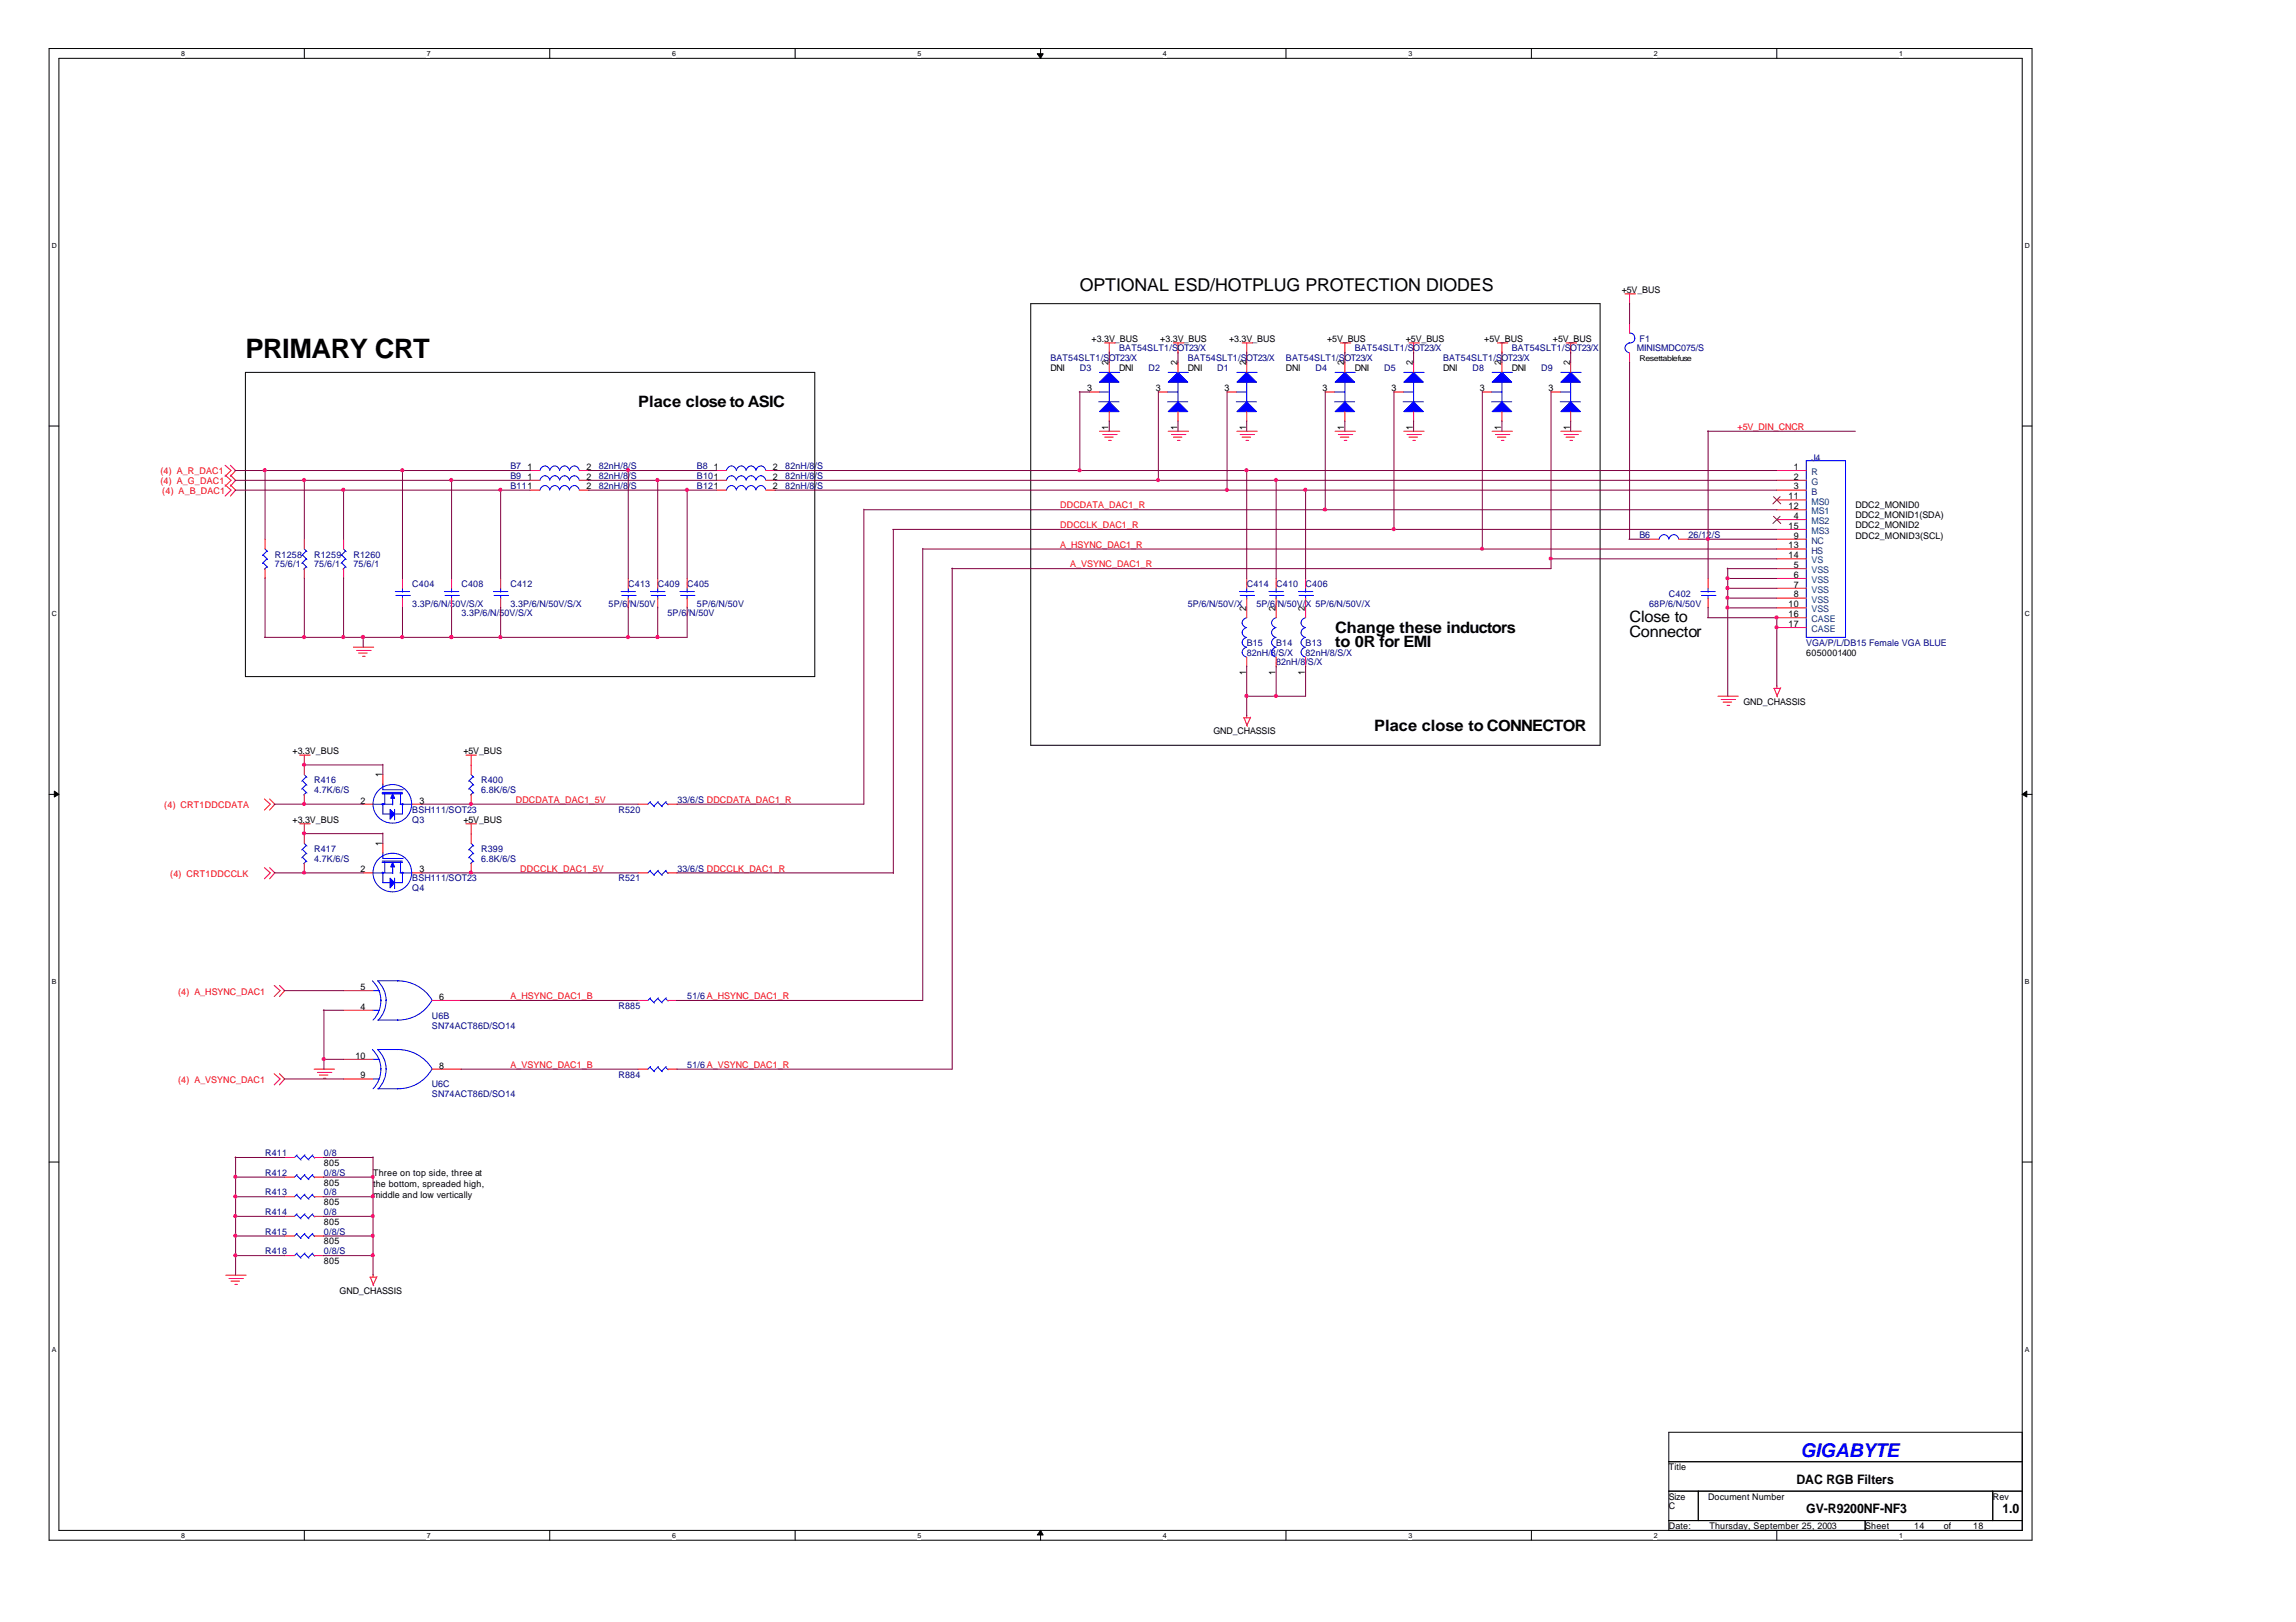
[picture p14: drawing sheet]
<svg xmlns="http://www.w3.org/2000/svg" width="297mm" height="210mm" viewBox="0 0 297 210" stroke-linecap="round" stroke-linejoin="round" font-family="sans-serif">
<defs><g id="words">
<text font-size="3.5" x="31.7" y="46.3">PRIMARY CRT</text>
<text font-size="2.5" fill="#00f" x="232.9" y="188.6">GIGABYTE</text>
<text font-size="2.3" x="139.7" y="37.7">OPTIONAL ESD/HOTPLUG PROTECTION DIODES</text>
<g font-size="2">
<text x="82.5" y="52.7">Place close to ASIC</text>
<text x="172.7" y="81.9">Change these inductors</text>
<text x="172.7" y="83.7">to 0R for EMI</text>
<text x="210.8" y="80.4">Close to</text>
<text x="210.8" y="82.5">Connector</text>
<text x="177.8" y="94.6">Place close to CONNECTOR</text>
</g>
<g font-size="1.7">
<text x="232.4" y="192">DAC RGB Filters</text>
<text x="233.7" y="195.8">GV-R9200NF-NF3</text>
<text x="259.1" y="195.8">1.0</text>
</g>
<g font-size="1.2">
<text x="209.8" y="37.9">+5V_BUS</text>
<text x="141.2" y="44.2">+3.3V_BUS</text>
<text x="143.4" y="47.3" transform="rotate(-90 143.4 47.3)">2</text>
<text x="150.1" y="44.2">+3.3V_BUS</text>
<text x="152.3" y="47.3" transform="rotate(-90 152.3 47.3)">2</text>
<text x="159" y="44.2">+3.3V_BUS</text>
<text x="161.2" y="47.3" transform="rotate(-90 161.2 47.3)">2</text>
<text x="171.7" y="44.2">+5V_BUS</text>
<text x="173.9" y="47.3" transform="rotate(-90 173.9 47.3)">2</text>
<text x="181.9" y="44.2">+5V_BUS</text>
<text x="182.8" y="47.3" transform="rotate(-90 182.8 47.3)">2</text>
<text x="192" y="44.2">+5V_BUS</text>
<text x="194.2" y="47.3" transform="rotate(-90 194.2 47.3)">2</text>
<text x="200.9" y="44.2">+5V_BUS</text>
<text x="203.1" y="47.3" transform="rotate(-90 203.1 47.3)">2</text>
<text x="135.9" y="48">DNI</text>
<text x="140.6" y="50.6">3</text>
<text x="144.8" y="48">DNI</text>
<text x="149.5" y="50.6">3</text>
<text x="153.7" y="48">DNI</text>
<text x="158.4" y="50.6">3</text>
<text x="166.4" y="48">DNI</text>
<text x="171.1" y="50.6">3</text>
<text x="175.3" y="48">DNI</text>
<text x="180" y="50.6">3</text>
<text x="186.7" y="48">DNI</text>
<text x="191.4" y="50.6">3</text>
<text x="195.6" y="48">DNI</text>
<text x="200.3" y="50.6">3</text>
<text x="143.4" y="55.6" transform="rotate(-90 143.4 55.6)">1</text>
<text x="152.3" y="55.6" transform="rotate(-90 152.3 55.6)">1</text>
<text x="161.2" y="55.6" transform="rotate(-90 161.2 55.6)">1</text>
<text x="173.9" y="55.6" transform="rotate(-90 173.9 55.6)">1</text>
<text x="182.8" y="55.6" transform="rotate(-90 182.8 55.6)">1</text>
<text x="194.2" y="55.6" transform="rotate(-90 194.2 55.6)">1</text>
<text x="203.1" y="55.6" transform="rotate(-90 203.1 55.6)">1</text>
<text x="68.2" y="62.1">1</text>
<text x="68.2" y="60.8">1</text>
<text x="75.9" y="62.1">2</text>
<text x="75.9" y="63.3">2</text>
<text x="75.9" y="60.8">2</text>
<text x="92.4" y="60.8">1</text>
<text x="100" y="63.3">2</text>
<text x="100" y="62.1">2</text>
<text x="100" y="60.8">2</text>
<text x="231.4" y="64.6">11</text>
<text x="231.4" y="65.9">12</text>
<text x="232.1" y="60.8">1</text>
<text x="232.1" y="62.1">2</text>
<text x="232.1" y="63.3">3</text>
<text x="240" y="65.7">DDC2_MONID0</text>
<text x="231.4" y="68.4">15</text>
<text x="231.4" y="71">13</text>
<text x="232.1" y="67.2">4</text>
<text x="232.1" y="69.7">9</text>
<text x="240" y="69.8">DDC2_MONID3(SCL)</text>
<text x="240" y="68.3">DDC2_MONID2</text>
<text x="240" y="67">DDC2_MONID1(SDA)</text>
<text x="231.4" y="72.2">14</text>
<text x="232.1" y="73.5">5</text>
<text x="232.1" y="74.8">6</text>
<text x="232.1" y="76">7</text>
<text x="232.1" y="77.3">8</text>
<text x="161.2" y="79" transform="rotate(-90 161.2 79)">2</text>
<text x="165" y="79" transform="rotate(-90 165 79)">2</text>
<text x="168.8" y="79" transform="rotate(-90 168.8 79)">2</text>
<text x="231.4" y="78.6">10</text>
<text x="231.4" y="79.9">16</text>
<text x="231.4" y="81.1">17</text>
<text x="161.2" y="87.4" transform="rotate(-90 161.2 87.4)">1</text>
<text x="165" y="87.4" transform="rotate(-90 165 87.4)">1</text>
<text x="168.8" y="87.4" transform="rotate(-90 168.8 87.4)">1</text>
<text x="233.7" y="84.9">6050001400</text>
<text x="157" y="95">GND_CHASSIS</text>
<text x="225.6" y="91.2">GND_CHASSIS</text>
<text x="37.8" y="97.6">+3.3V_BUS</text>
<text x="49.4" y="100.6" transform="rotate(-90 49.4 100.6)">1</text>
<text x="59.9" y="97.6">+5V_BUS</text>
<text x="37.8" y="106.4">+3.3V_BUS</text>
<text x="46.7" y="104">2</text>
<text x="54.3" y="104">3</text>
<text x="59.9" y="106.4">+5V_BUS</text>
<text x="46.7" y="112.9">2</text>
<text x="49.4" y="109.5" transform="rotate(-90 49.4 109.5)">1</text>
<text x="54.3" y="112.9">3</text>
<text x="46.7" y="130.7">4</text>
<text x="46.7" y="128.1">5</text>
<text x="56.8" y="129.4">6</text>
<text x="46" y="137">10</text>
<text x="46.7" y="139.5">9</text>
<text x="56.8" y="138.3">8</text>
<text x="41.9" y="150.9">805</text>
<text x="41.9" y="153.4">805</text>
<text x="41.9" y="156">805</text>
<text x="48.3" y="152.2">Three on top side, three at</text>
<text x="48.3" y="153.6">the bottom, spreaded high,</text>
<text x="48.3" y="155">middle and low vertically</text>
<text x="41.9" y="158.5">805</text>
<text x="41.9" y="161.1">805</text>
<text x="41.9" y="163.6">805</text>
<text x="43.9" y="167.4">GND_CHASSIS</text>
<text x="215.9" y="190.3">Title</text>
<text x="215.9" y="195.3">C</text>
<text x="215.9" y="194.1">Size</text>
<text x="215.9" y="197.9">Date:</text>
<text x="221" y="194.1">Document Number</text>
<text x="221.1" y="197.9">Thursday, September 25, 2003</text>
<text x="241.3" y="197.9">Sheet</text>
<text x="247.6" y="197.9">14</text>
<text x="251.5" y="197.9">of</text>
<text x="255.3" y="197.9">18</text>
<text x="257.8" y="194.1">Rev</text>
</g>
<g font-size="1.2" fill="#000080">
<text x="135.9" y="46.8">BAT54SLT1/SOT23/X</text>
<text x="144.8" y="45.5">BAT54SLT1/SOT23/X</text>
<text x="153.7" y="46.8">BAT54SLT1/SOT23/X</text>
<text x="166.4" y="46.8">BAT54SLT1/SOT23/X</text>
<text x="175.3" y="45.5">BAT54SLT1/SOT23/X</text>
<text x="186.7" y="46.8">BAT54SLT1/SOT23/X</text>
<text x="195.6" y="45.5">BAT54SLT1/SOT23/X</text>
<text x="211.8" y="45.5">MINISMDC075/S</text>
<text x="212.1" y="44.2">F1</text>
<text x="139.7" y="48">D3</text>
<text x="148.6" y="48">D2</text>
<text x="157.5" y="48">D1</text>
<text x="170.2" y="48">D4</text>
<text x="179.1" y="48">D5</text>
<text x="190.5" y="48">D8</text>
<text x="199.4" y="48">D9</text>
<text x="234.4" y="59.6">J4</text>
<text x="66" y="62">B9</text>
<text x="66" y="63.3">B111</text>
<text x="66" y="60.7">B7</text>
<text x="77.5" y="62">82nH/8/S</text>
<text x="77.5" y="63.3">82nH/8/S</text>
<text x="77.5" y="60.7">82nH/8/S</text>
<text x="90.2" y="63.3">B121</text>
<text x="90.2" y="62">B101</text>
<text x="90.2" y="60.7">B8</text>
<text x="101.6" y="63.3">82nH/8/S</text>
<text x="101.6" y="62">82nH/8/S</text>
<text x="101.6" y="60.7">82nH/8/S</text>
<text x="212.1" y="69.6">B6</text>
<text x="218.4" y="69.6">26/12/S</text>
<text x="35.6" y="72.2">R1258</text>
<text x="35.6" y="73.4">75/6/1</text>
<text x="40.6" y="72.2">R1259</text>
<text x="40.6" y="73.4">75/6/1</text>
<text x="45.7" y="72.2">R1260</text>
<text x="45.7" y="73.4">75/6/1</text>
<text x="53.3" y="76">C404</text>
<text x="59.7" y="76">C408</text>
<text x="66" y="76">C412</text>
<text x="81.3" y="76">C413</text>
<text x="85.1" y="76">C409</text>
<text x="88.9" y="76">C405</text>
<text x="161.3" y="76">C414</text>
<text x="165.1" y="76">C410</text>
<text x="168.9" y="76">C406</text>
<text x="215.9" y="77.2">C402</text>
<text x="53.3" y="78.5">3.3P/6/N/50V/S/X</text>
<text x="59.7" y="79.8">3.3P/6/N/50V/S/X</text>
<text x="66" y="78.5">3.3P/6/N/50V/S/X</text>
<text x="78.7" y="78.5">5P/6/N/50V</text>
<text x="86.4" y="79.8">5P/6/N/50V</text>
<text x="90.2" y="78.5">5P/6/N/50V</text>
<text x="153.7" y="78.5">5P/6/N/50V/X</text>
<text x="161.3" y="83.6">B15</text>
<text x="162.6" y="78.5">5P/6/N/50V/X 5P/6/N/50V/X</text>
<text x="165.1" y="83.6">B14</text>
<text x="168.9" y="83.6">B13</text>
<text x="213.4" y="78.5">68P/6/N/50V</text>
<text x="233.7" y="83.6">VGA/P/L/DB15 Female VGA BLUE</text>
<text x="161.3" y="84.9">82nH/8/S/X</text>
<text x="165.1" y="86.1">82nH/8/S/X</text>
<text x="168.9" y="84.9">82nH/8/S/X</text>
<text x="40.6" y="101.4">R416</text>
<text x="62.2" y="101.4">R400</text>
<text x="40.6" y="102.6">4.7K/6/S</text>
<text x="53.3" y="106.4">Q3</text>
<text x="53.3" y="105.2">BSH111/SOT23</text>
<text x="62.2" y="102.6">6.8K/6/S</text>
<text x="80" y="105.2">R520</text>
<text x="87.6" y="103.9">33/6/S DDCDATA_DAC1_R</text>
<text x="40.6" y="110.3">R417</text>
<text x="40.6" y="111.5">4.7K/6/S</text>
<text x="62.2" y="110.3">R399</text>
<text x="62.2" y="111.5">6.8K/6/S</text>
<text x="87.6" y="112.8">33/6/S DDCCLK_DAC1_R</text>
<text x="53.3" y="115.3">Q4</text>
<text x="53.3" y="114.1">BSH111/SOT23</text>
<text x="80" y="114.1">R521</text>
<text x="55.9" y="131.8">U6B</text>
<text x="80" y="130.6">R885</text>
<text x="88.9" y="129.3">51/6 A_HSYNC_DAC1_R</text>
<text x="55.9" y="133.1">SN74ACT86D/SO14</text>
<text x="55.9" y="140.7">U6C</text>
<text x="55.9" y="142">SN74ACT86D/SO14</text>
<text x="80" y="139.5">R884</text>
<text x="88.9" y="138.2">51/6 A_VSYNC_DAC1_R</text>
<text x="34.3" y="149.6">R411</text>
<text x="41.9" y="149.6">0/8</text>
<text x="34.3" y="152.2">R412</text>
<text x="34.3" y="154.7">R413</text>
<text x="41.9" y="152.2">0/8/S</text>
<text x="41.9" y="154.7">0/8</text>
<text x="34.3" y="157.2">R414</text>
<text x="34.3" y="159.8">R415</text>
<text x="41.9" y="157.2">0/8</text>
<text x="41.9" y="159.8">0/8/S</text>
<text x="34.3" y="162.3">R418</text>
<text x="41.9" y="162.3">0/8/S</text>
</g>
<g font-size="1.2" fill="#f00">
<text x="224.8" y="55.6">+5V_DIN_CNCR</text>
<text x="20.7" y="62.7">(4) A_G_DAC1</text>
<text x="20.7" y="61.4">(4) A_R_DAC1</text>
<text x="21" y="63.9">(4) A_B_DAC1</text>
<text x="137.2" y="65.8">DDCDATA_DAC1_R</text>
<text x="137.2" y="68.3">DDCCLK_DAC1_R</text>
<text x="137.2" y="70.9">A_HSYNC_DAC1_R</text>
<text x="138.4" y="73.4">A_VSYNC_DAC1_R</text>
<text x="21.3" y="104.6">(4) CRT1DDCDATA</text>
<text x="66.7" y="103.9">DDCDATA_DAC1_5V</text>
<text x="22" y="113.5">(4) CRT1DDCCLK</text>
<text x="67.3" y="112.8">DDCCLK_DAC1_5V</text>
<text x="23" y="128.7">(4) A_HSYNC_DAC1</text>
<text x="66" y="129.3">A_HSYNC_DAC1_B</text>
<text x="23" y="140.1">(4) A_VSYNC_DAC1</text>
<text x="66" y="138.2">A_VSYNC_DAC1_B</text>
</g>
<g font-size="1.2" fill="#004080">
<text x="234.4" y="61.5">R</text>
<text x="234.4" y="62.8">G</text>
<text x="234.4" y="64">B</text>
<text x="234.4" y="65.3">MS0</text>
<text x="234.4" y="66.6">MS1</text>
<text x="234.4" y="67.8">MS2</text>
<text x="234.4" y="69.1">MS3</text>
<text x="234.4" y="70.4">NC</text>
<text x="234.4" y="71.6">HS</text>
<text x="234.4" y="72.9">VS</text>
<text x="234.4" y="74.2">VSS</text>
<text x="234.4" y="75.5">VSS</text>
<text x="234.4" y="76.7">VSS</text>
<text x="234.4" y="78">VSS</text>
<text x="234.4" y="79.3">VSS</text>
<text x="234.4" y="80.5">CASE</text>
<text x="234.4" y="81.8">CASE</text>
</g>
<text font-size="1" x="212.1" y="46.7">Resettable fuse</text>
<g font-size=".9">
<text x="23.5" y="7.2">8</text>
<text x="55.2" y="7.2">7</text>
<text x="87" y="7.2">6</text>
<text x="118.7" y="7.2">5</text>
<text x="150.5" y="7.2">4</text>
<text x="182.2" y="7.2">3</text>
<text x="214" y="7.2">2</text>
<text x="245.7" y="7.2">1</text>
<text x="6.7" y="32.1">D</text>
<text x="262" y="32.1">D</text>
<text x="6.7" y="79.7">C</text>
<text x="262" y="79.7">C</text>
<text x="6.7" y="127.4">B</text>
<text x="262" y="127.4">B</text>
<text x="6.7" y="174.9">A</text>
<text x="262" y="174.9">A</text>
<text x="23.5" y="199">8</text>
<text x="55.2" y="199">7</text>
<text x="87" y="199">6</text>
<text x="118.7" y="199">5</text>
<text x="150.5" y="199">4</text>
<text x="182.2" y="199">3</text>
<text x="214" y="199">2</text>
<text x="245.7" y="199">1</text>
</g>
</g></defs>
<path d="M6.3 6.3h256.6v193h-256.6zM7.6 7.5h254v190.5h-254z" fill="none" stroke="#000" stroke-width=".13"/>
<g fill="#fff">
<path d="M23.5 6.4h.4v1.1h-.4z"/>
<path d="M23.5 198.2h.4v1h-.4z"/>
</g>
<path d="M39.4 6.3v1.2M39.4 198v1.3" fill="none" stroke="#000" stroke-width=".13"/>
<g fill="#fff">
<path d="M55.2 6.4h.4v1.1h-.4z"/>
<path d="M55.2 198.2h.4v1h-.4z"/>
</g>
<path d="M71.1 6.3v1.2M71.1 198v1.3" fill="none" stroke="#000" stroke-width=".13"/>
<g fill="#fff">
<path d="M87 6.4h.4v1.1h-.4z"/>
<path d="M87 198.2h.4v1h-.4z"/>
</g>
<path d="M102.9 6.3v1.2M102.9 198v1.3" fill="none" stroke="#000" stroke-width=".13"/>
<g fill="#fff">
<path d="M118.7 6.4h.4v1.1h-.4z"/>
<path d="M118.7 198.2h.4v1h-.4z"/>
</g>
<path d="M134.6 6.3v1.2M134.6 198v1.3" fill="none" stroke="#000" stroke-width=".13"/>
<g fill="#000" stroke="#000" stroke-width=".13">
<path d="M134.2 7h.8l-.4 .5z" fill-rule="evenodd"/>
<path d="M134.6 198l.4 .6h-.8z" fill-rule="evenodd"/>
</g>
<g fill="#fff">
<path d="M150.5 6.4h.4v1.1h-.4z"/>
<path d="M150.5 198.2h.4v1h-.4z"/>
</g>
<path d="M166.4 6.3v1.2M166.4 198v1.3" fill="none" stroke="#000" stroke-width=".13"/>
<g fill="#fff">
<path d="M182.2 6.4h.4v1.1h-.4z"/>
<path d="M182.2 198.2h.4v1h-.4z"/>
</g>
<path d="M198.1 6.3v1.2M198.1 198v1.3" fill="none" stroke="#000" stroke-width=".13"/>
<g fill="#fff">
<path d="M214 6.4h.4v1.1h-.4z"/>
<path d="M214 198.2h.4v1h-.4z"/>
</g>
<path d="M229.9 6.3v1.2M229.9 198v1.3" fill="none" stroke="#000" stroke-width=".13"/>
<g fill="#fff">
<path d="M245.7 6.4h.4v1.1h-.4z"/>
<path d="M245.7 198.2h.4v1h-.4z"/>
<path d="M6.7 31.3h.6v1.1h-.6z"/>
<path d="M262 31.3h.6v1.1h-.6z"/>
<path d="M6.7 78.9h.6v1h-.6z"/>
<path d="M262 78.9h.6v1h-.6z"/>
</g>
<path d="M6.3 55.1h1.3M261.6 55.1h1.3" fill="none" stroke="#000" stroke-width=".13"/>
<g fill="#fff">
<path d="M6.7 126.6h.5v1h-.5z"/>
<path d="M262 126.6h.5v1h-.5z"/>
</g>
<path d="M6.3 102.8h1.3M261.6 102.8h1.3" fill="none" stroke="#000" stroke-width=".13"/>
<g fill="#000" stroke="#000" stroke-width=".13">
<path d="M7 102.4l.6 .4-.6 .3z" fill-rule="evenodd"/>
<path d="M261.6 102.8l.6-.4v.7z" fill-rule="evenodd"/>
</g>
<g fill="#fff">
<path d="M6.7 174.2h.6v1h-.6z"/>
<path d="M262 174.2h.6v1h-.6z"/>
</g>
<path d="M133.3 39.3h73.7v57.1h-73.7zM31.7 48.2h73.7v39.4h-73.7zM6.3 150.4h1.3M261.6 150.4h1.3M215.9 185.3h45.7v12.7h-45.7zM215.9 189.2h45.7M215.9 193h45.7M215.9 196.8h45.7M219.7 193v3.8M241.3 196.8v1.2M257.8 193v3.8" fill="none" stroke="#000" stroke-width=".13"/>
<g fill="none" stroke="#f00" stroke-width=".13">
<path d="M210.2 38h1.4M210.8 38v1.4M141 50.7h1.2M142.2 55.8h2.7M142.7 56.2h1.8M142.9 56.6h1.1M142.9 44.4h1.4M143.4 57h.4M143.5 44.4v1.3M143.5 46.9v1.3M143.5 53.3v1.2M149.9 50.7h1.2"/>
<path d="M151.1 55.8h2.7M151.6 56.2h1.8M151.8 56.6h1.1M151.8 44.4h1.4M152.3 57h.4M152.4 44.4v1.3M152.4 46.9v1.3M152.4 53.3v1.2M158.7 50.7h1.3M160 55.8h2.6M160.4 56.2h1.9M160.7 56.6h1.1"/>
<path d="M160.7 44.4h1.4M161.2 57h.3M161.3 44.4v1.3M161.3 46.9v1.3M161.3 53.3v1.2M171.4 50.7h1.3M172.7 55.8h2.6M173.1 56.2h1.9M173.4 56.6h1.1M173.4 44.4h1.4M173.9 57h.3M174 44.4v1.3"/>
<path d="M174 46.9v1.3M174 53.3v1.2M180.3 50.7h1.3M181.6 55.8h2.6M182 56.2h1.9M182.3 56.6h1.1M182.3 44.4h1.3M182.8 57h.3M182.9 44.4v1.3M182.9 46.9v1.3M182.9 53.3v1.2M191.8 50.7h1.2"/>
<path d="M193 55.8h2.7M193.5 56.2h1.8M193.7 56.6h1.1M193.7 44.4h1.4M194.2 57h.4M194.3 44.4v1.3M194.3 46.9v1.3M194.3 53.3v1.2M200.7 50.7h1.2M201.9 55.8h2.7M202.4 56.2h1.8M202.6 56.6h1.1"/>
<path d="M202.6 44.4h1.4M203.1 57h.4M203.2 44.4v1.3M203.2 46.9v1.3M203.2 53.3v1.2M210.8 41.8v1.3M210.8 45.6v1.3M29.1 62.8l.8 .6-.8 .8M29.1 61.5l.8 .7-.8 .7M29.1 60.2l.8 .7-.8 .8M29.8 62.8l.7 .6-.7 .8M29.8 61.5l.7 .7-.7 .7"/>
<path d="M29.8 60.2l.7 .7-.7 .8M34.3 69.8v1.2M34.3 73.6v1.3M39.4 69.8v1.2M39.4 73.6v1.3M44.4 69.8v1.2M44.4 73.6v1.3M52.1 74.9v1.2M52.1 77.4v1.3M58.4 74.9v1.2M58.4 77.4v1.3M64.8 74.9v1.2"/>
<path d="M64.8 77.4v1.3M68.6 62.2h1.2M68.6 60.9h1.2M68.6 63.4h1.2M74.9 62.2h1.3M74.9 60.9h1.3M74.9 63.4h1.3M81.3 74.9v1.2M81.3 77.4v1.3M85.1 74.9v1.2M85.1 77.4v1.3M88.9 74.9v1.2"/>
<path d="M88.9 77.4v1.3M92.7 62.2h1.3M92.7 60.9h1.3M92.7 63.4h1.3M99.1 62.2h1.2M99.1 60.9h1.2M99.1 63.4h1.2M161.3 74.9v1.2M161.3 77.4v2.5M165.1 74.9v1.2M165.1 77.4v2.5M168.9 74.9v1.2"/>
<path d="M168.9 77.4v2.5M213.4 69.8h1.2M217.2 69.8h1.2M221 74.9v1.2M221 77.4v1.3M229.9 69.8h3.8M229.9 62.2h3.8M229.9 60.9h3.8M229.9 63.4h3.8M229.9 64.7h3.8M229.9 66h3.8M229.9 67.2h3.8"/>
<path d="M229.9 68.5h3.8M229.9 71h3.8M229.9 72.3h3.8M229.9 73.6h3.8M229.9 74.9h3.8M229.9 76.1h3.8M229.9 77.4h3.8M229.9 78.7h3.8M229.9 79.9h3.8M38.8 97.7h1.3M39.4 97.7v2.6M45.7 83.7h2.6"/>
<path d="M46.1 84.2h1.9M46.4 84.5h1.1M46.9 84.9h.3M60.3 97.7h1.3M61 97.7v2.6M160.9 92.9h.8M161 92.9l.4 1.1M161.3 85v1.3M161.3 92.6v.3M161.8 92.8l-.5 1.1M165.1 85v1.3M168.9 85v1.3"/>
<path d="M222.2 90.1h2.7M222.7 90.5h1.8M222.9 90.9h1.1M223.4 91.3h.4M229.4 89.1h.9M229.5 89.1l.5 1.1M229.9 88.7v.4M229.9 81.2h3.8M230.4 89l-.5 1.1M34.2 112.3l.8 .7-.8 .7M34.2 103.4l.8 .7-.8 .7M34.9 112.3l.7 .7-.7 .7"/>
<path d="M34.9 103.4l.7 .7-.7 .7M38.8 106.6h1.3M39.4 102.8v1.3M39.4 106.6v2.5M39.4 111.7v1.3M47 104.1h1.3M47 113h1.3M49.5 100.3v1.2M49.5 109.1v1.3M53.3 104.1h1.3M53.3 113h1.3M60.3 106.6h1.3"/>
<path d="M61 102.8v1.3M61 106.6v2.5M61 111.7v1.3M82.5 104.1h1.3M82.5 113h1.3M86.4 104.1h1.2M86.4 113h1.2M35.5 139l.7 .6-.7 .8M35.5 127.5l.7 .7-.7 .8M36.2 139l.6 .6-.6 .8M36.2 127.5l.6 .7-.6 .8M40.6 138.4h2.7"/>
<path d="M41.1 138.8h1.8M41.3 139.1h1.1M41.8 139.5h.4M44.4 130.7h3.9M44.4 128.2h3.9M44.4 139.6h3.9M44.4 137.1h3.9M55.9 138.4h3.8M55.9 129.5h3.8M82.5 138.4h1.3M82.5 129.5h1.3M86.4 138.4h1.2"/>
<path d="M86.4 129.5h1.2M36.8 157.4h1.3M36.8 152.3h1.3M36.8 149.8h1.3M36.8 159.9h1.3M36.8 154.9h1.3M40.6 157.4h1.3M40.6 152.3h1.3M40.6 149.8h1.3M40.6 159.9h1.3M40.6 154.9h1.3M29.2 165h2.6"/>
<path d="M29.6 165.5h1.9M29.9 165.8h1.1M30.4 166.2h.3M36.8 162.5h1.3M40.6 162.5h1.3M47.8 165.3h.9M47.9 165.3l.4 1.1M48.3 164.9v.4M48.8 165.2l-.5 1.1"/>
</g>
<g fill="none" stroke="#00f" stroke-width=".13">
<path d="M142.2 50.7h1.3M142.2 52h2.6M142.2 48.2h2.7M143.5 49.5v2.6M151 50.7h1.4M151 52h2.7M151.1 48.2h2.7M152.4 49.5v2.6M159.9 50.7h1.4M159.9 52h2.7M160 48.2h2.6M161.3 49.5v2.6"/>
<path d="M172.6 50.7h1.4M172.6 52h2.7M172.7 48.2h2.6M174 49.5v2.6M181.5 50.7h1.4M181.5 52h2.6M181.6 48.2h2.6M182.9 49.5v2.6M193 50.7h1.3M193 52h2.6M193 48.2h2.7M194.3 49.5v2.6"/>
<path d="M201.8 50.7h1.4M201.8 52h2.7M201.9 48.2h2.7M203.2 49.5v2.6M210.8 43.1a.64 .64 0 0 1 .7 .7 .64 .64 0 0 1-.8 .6M210.8 44.4a.65 .65 0 0 0-.6 .6 .65 .65 0 0 0 .5 .6M233.7 59.6h5.1v22.9h-5.1zM34 71.8l.6 .6M34 72.8l.6 .6M34.3 71l.3 .4M34.5 71.3l-.5 .6M34.5 72.3l-.5 .6"/>
<path d="M34.5 73.3l-.3 .4M39.1 71.8l.6 .6M39.1 72.8l.6 .6M39.4 71l.3 .4M39.6 71.3l-.6 .6M39.6 72.3l-.6 .6M39.6 73.3l-.3 .4M44.2 71.8l.6 .6M44.2 72.8l.6 .6M44.4 71l.4 .4M44.7 71.3l-.6 .6M44.7 72.3l-.6 .6"/>
<path d="M44.7 73.3l-.3 .4M51.1 76.6h1.9M51.2 77.1h1.9M52.1 76.1v.5M52.1 77.1v.4M57.5 76.6h1.9M57.6 77.1h1.8M58.4 76.1v.5M58.4 77.1v.4M63.8 76.6h1.9M63.9 77.1h1.9M64.8 76.1v.5"/>
<path d="M64.8 77.1v.4M71.1 62.1a.64 .64 0 0 0-.7-.5 .64 .64 0 0 0-.6 .6M71.1 63.3a.64 .64 0 0 0-.7-.5 .64 .64 0 0 0-.6 .6M71.1 60.8a.64 .64 0 0 0-.7-.5 .64 .64 0 0 0-.6 .6M72.4 62.1a.64 .64 0 0 0-.7-.5 .64 .64 0 0 0-.6 .6M72.4 63.3a.64 .64 0 0 0-.7-.5 .64 .64 0 0 0-.6 .6M72.4 60.8a.64 .64 0 0 0-.7-.5 .64 .64 0 0 0-.6 .6M73.7 62.1a.64 .64 0 0 0-.7-.5 .64 .64 0 0 0-.6 .6M73.7 63.3a.64 .64 0 0 0-.7-.5 .64 .64 0 0 0-.6 .6M73.7 60.8a.64 .64 0 0 0-.7-.5 .64 .64 0 0 0-.6 .6M74.9 62.1a.64 .64 0 0 0-.6-.5 .64 .64 0 0 0-.6 .6M74.9 63.3a.64 .64 0 0 0-.6-.5 .64 .64 0 0 0-.6 .6"/>
<path d="M74.9 60.8a.64 .64 0 0 0-.6-.5 .64 .64 0 0 0-.6 .6M80.3 76.6h1.9M80.4 77.1h1.9M81.3 76.1v.5M81.3 77.1v.4M84.2 76.6h1.8M84.2 77.1h1.9M85.1 76.1v.5M85.1 77.1v.4M88 76.6h1.8M88.1 77.1h1.8M88.9 76.1v.5"/>
<path d="M88.9 77.1v.4M95.2 63.3a.64 .64 0 0 0-.6-.5 .64 .64 0 0 0-.6 .6M95.2 62.1a.64 .64 0 0 0-.6-.5 .64 .64 0 0 0-.6 .6M95.2 60.8a.64 .64 0 0 0-.6-.5 .64 .64 0 0 0-.6 .6M96.5 63.3a.64 .64 0 0 0-.7-.5 .64 .64 0 0 0-.6 .6M96.5 62.1a.64 .64 0 0 0-.7-.5 .64 .64 0 0 0-.6 .6M96.5 60.8a.64 .64 0 0 0-.7-.5 .64 .64 0 0 0-.6 .6M97.8 63.3a.64 .64 0 0 0-.7-.5 .64 .64 0 0 0-.6 .6M97.8 62.1a.64 .64 0 0 0-.7-.5 .64 .64 0 0 0-.6 .6M97.8 60.8a.64 .64 0 0 0-.7-.5 .64 .64 0 0 0-.6 .6M99.1 63.3a.64 .64 0 0 0-.7-.5 .64 .64 0 0 0-.6 .6M99.1 62.1a.64 .64 0 0 0-.7-.5 .64 .64 0 0 0-.6 .6"/>
<path d="M99.1 60.8a.64 .64 0 0 0-.7-.5 .64 .64 0 0 0-.6 .6M160.4 76.6h1.8M160.4 77.1h1.9M161.3 79.9a.65 .65 0 0 0-.6 .6 .65 .65 0 0 0 .5 .7M161.3 76.1v.5M161.3 77.1v.4M164.2 76.6h1.8M164.3 77.1h1.8M165.1 79.9a.65 .65 0 0 0-.6 .6 .65 .65 0 0 0 .5 .7M165.1 76.1v.5M165.1 77.1v.4M168 76.6h1.8"/>
<path d="M168.1 77.1h1.8M168.9 79.9a.65 .65 0 0 0-.6 .6 .65 .65 0 0 0 .5 .7M168.9 76.1v.5M168.9 77.1v.4M215.9 69.7a.64 .64 0 0 0-.7-.5 .64 .64 0 0 0-.6 .6M217.2 69.7a.64 .64 0 0 0-.7-.5 .64 .64 0 0 0-.6 .6M220 76.6h1.9M220.1 77.1h1.9M221 76.1v.5M221 77.1v.4M161.3 83.7a.65 .65 0 0 0-.6 .6 .65 .65 0 0 0 .5 .7M161.3 82.5a.65 .65 0 0 0-.6 .6 .65 .65 0 0 0 .5 .6"/>
<path d="M161.3 81.2a.65 .65 0 0 0-.6 .6 .65 .65 0 0 0 .5 .7M165.1 83.7a.65 .65 0 0 0-.6 .6 .65 .65 0 0 0 .5 .7M165.1 82.5a.65 .65 0 0 0-.6 .6 .65 .65 0 0 0 .5 .6M165.1 81.2a.65 .65 0 0 0-.6 .6 .65 .65 0 0 0 .5 .7M168.9 83.7a.65 .65 0 0 0-.6 .6 .65 .65 0 0 0 .5 .7M168.9 82.5a.65 .65 0 0 0-.6 .6 .65 .65 0 0 0 .5 .6M168.9 81.2a.65 .65 0 0 0-.6 .6 .65 .65 0 0 0 .5 .7M39.1 101l.6 .6M39.1 102l.6 .6M39.1 109.9l.6 .6M39.1 110.9l.6 .6M39.4 100.3l.3 .3"/>
<path d="M39.4 109.1l.3 .4M39.6 100.5l-.6 .6M39.6 101.5l-.6 .6M39.6 102.5l-.3 .4M39.6 109.4l-.6 .6M39.6 110.4l-.6 .6M39.6 111.4l-.3 .4M48.2 104.1h2.6M48.2 113h2.6M49.4 102.5h2.7M49.4 102.7h2.7M49.4 111.4h2.7"/>
<path d="M49.4 111.6h2.7M49.5 101.4v.8h2.7M49.5 104v1.3h1M49.5 110.3v.8h2.7M49.5 112.9v1.3h1M49.8 102.6v1.5M49.8 111.5v1.5M50.8 103.3v.9M50.8 112.2v.8M51.1 104.7v1.4M51.1 113.6v1.4M51.7 104.1h1.6"/>
<path d="M51.7 113h1.6M51.8 102.6v1.5M51.8 111.5v1.5M52.1 104v1.3h-1.1M52.1 112.9v1.3h-1.1M60.7 101l.6 .6M60.7 102l.6 .6M60.7 109.9l.6 .6M60.7 110.9l.6 .6M61 100.3l.3 .3M61 109.1l.3 .4M61.2 100.5l-.6 .6"/>
<path d="M61.2 101.5l-.6 .6M61.2 102.5l-.3 .4M61.2 109.4l-.6 .6M61.2 110.4l-.6 .6M61.2 111.4l-.3 .4M84.1 103.8l.6 .6M84.1 112.7l.6 .6M84.2 103.7l-.4 .4M84.2 112.6l-.4 .4M85.1 103.8l.6 .6M85.1 112.7l.6 .6M85.2 103.7l-.6 .6"/>
<path d="M85.2 112.6l-.6 .6M86.1 103.8l.3 .4M86.1 112.7l.3 .3M86.2 103.7l-.6 .6M86.2 112.6l-.6 .6M48.2 126.9a3.5 3.5 0 0 1 1.1 2.6 3.6 3.6 0 0 1-1 2.5M48.2 135.8a3.5 3.5 0 0 1 1.1 2.6 3.6 3.6 0 0 1-1 2.5M48.3 130.7h.8M48.3 128.2h.8M48.3 139.6h.8M48.3 137.1h.8M55.9 129.5a5 5 0 0 1-4.5 2.5h-2.5"/>
<path d="M55.9 129.4a5.2 5.2 0 0 0-4.5-2.5h-2.5a3.5 3.5 0 0 1 1.1 2.6 3.6 3.6 0 0 1-1.1 2.5M55.9 138.4a5 5 0 0 1-4.5 2.5h-2.5M55.9 138.3a5.2 5.2 0 0 0-4.5-2.5h-2.5a3.5 3.5 0 0 1 1.1 2.6 3.6 3.6 0 0 1-1.1 2.5M84.1 138.1l.6 .6M84.1 129.2l.6 .6M84.2 138l-.4 .4M84.2 129.1l-.4 .4M85.1 138.1l.6 .6M85.1 129.2l.6 .6M85.2 138l-.6 .6M85.2 129.1l-.6 .6M86.1 138.1l.3 .3"/>
<path d="M86.1 129.2l.3 .4M86.2 138l-.6 .6M86.2 129.1l-.6 .6M38.4 157.2l.5 .5M38.4 152.1l.5 .6M38.4 149.5l.5 .6M38.4 159.7l.5 .6M38.4 154.6l.5 .6M38.4 157.1l-.3 .3M38.4 152l-.3 .3M38.4 149.5l-.3 .3M38.4 159.6l-.3 .3"/>
<path d="M38.4 154.5l-.3 .4M39.4 157.2l.6 .5M39.4 152.1l.6 .6M39.4 149.5l.6 .6M39.4 159.7l.6 .6M39.4 154.6l.6 .6M39.5 157.1l-.6 .6M39.5 152l-.6 .6M39.5 149.5l-.6 .5M39.5 159.6l-.6 .6M39.5 154.5l-.6 .6M40.4 157.2l.3 .3"/>
<path d="M40.4 152.1l.3 .3M40.4 149.5l.3 .4M40.4 159.7l.3 .3M40.4 154.6l.3 .4M40.5 157.1l-.6 .6M40.5 152l-.6 .6M40.5 149.5l-.6 .5M40.5 159.6l-.6 .6M40.5 154.5l-.6 .6M38.4 162.2l.5 .6M38.4 162.2l-.3 .3M39.4 162.2l.6 .6"/>
<path d="M39.5 162.2l-.6 .5M40.4 162.2l.3 .4M40.5 162.2l-.6 .5"/>
<circle cx="50.8" cy="112.9" r="2.5"/>
<circle cx="50.8" cy="104" r="2.5"/>
</g>
<g fill="#00f" stroke="#00f" stroke-width=".13">
<path d="M143.5 48.2l1.3 1.3h-2.6z" fill-rule="evenodd"/>
<path d="M143.5 52l1.3 1.3h-2.6z" fill-rule="evenodd"/>
<path d="M203.2 48.2l1.3 1.3h-2.6z" fill-rule="evenodd"/>
<path d="M203.2 52l1.3 1.3h-2.6z" fill-rule="evenodd"/>
<path d="M50.8 102.7l.3 .6h-.6z" fill-rule="evenodd"/>
<path d="M50.5 104.7l.6 .6-.6 .7z" fill-rule="evenodd"/>
<path d="M52 104h.1v.1h-.1z" fill-rule="evenodd"/>
<path d="M49.5 104h.1v.1h-.1z" fill-rule="evenodd"/>
<path d="M50.8 111.6l.3 .6h-.6z" fill-rule="evenodd"/>
<path d="M50.5 113.6l.6 .6-.6 .7z" fill-rule="evenodd"/>
<path d="M52 112.9h.1v.1h-.1z" fill-rule="evenodd"/>
<path d="M49.5 112.9h.1v.1h-.1z" fill-rule="evenodd"/>
<path d="M160 49.5l1.3-1.3 1.3 1.3z" fill-rule="evenodd"/>
<path d="M160 53.3l1.3-1.3 1.3 1.3z" fill-rule="evenodd"/>
<path d="M172.7 49.5l1.3-1.3 1.3 1.3z" fill-rule="evenodd"/>
<path d="M172.7 53.3l1.3-1.3 1.3 1.3z" fill-rule="evenodd"/>
<path d="M181.6 49.5l1.3-1.3 1.2 1.3z" fill-rule="evenodd"/>
<path d="M181.6 53.3l1.3-1.3 1.2 1.3z" fill-rule="evenodd"/>
<path d="M151.1 49.5l1.3-1.3 1.3 1.3z" fill-rule="evenodd"/>
<path d="M151.1 53.3l1.3-1.3 1.3 1.3z" fill-rule="evenodd"/>
<path d="M194.3 48.2l1.3 1.3h-2.6z" fill-rule="evenodd"/>
<path d="M194.3 52l1.3 1.3h-2.6z" fill-rule="evenodd"/>
</g>
<path d="M229.4 64.3l1 .9M229.4 66.8l1 .9M230.3 64.3l-.9 .9M230.3 66.8l-.9 .9" fill="none" stroke="#804000" stroke-width=".13"/>
<g fill="none" stroke="#800040" stroke-width=".13">
<path d="M210.8 39.2v2.6M139.6 50.7h1.4M139.7 50.6v10.3M143.5 45.6v1.3M143.5 54.5v1.3M149.9 50.6v11.6M152.4 45.6v1.3M152.4 54.5v1.3M158.7 50.6v12.8M161.3 45.6v1.3M161.3 54.5v1.3M171.4 50.6v15.4"/>
<path d="M174 45.6v1.3M174 54.5v1.3M180.3 50.6v17.9M182.9 45.6v1.3M182.9 54.5v1.3M191.8 50.6v20.4M194.3 45.6v1.3M194.3 54.5v1.3M200.7 50.6v23h-77.6M203.2 45.6v1.3M203.2 54.5v1.3M210.8 46.8v23"/>
<path d="M220.9 55.8h19.1M221 55.7v19.2M30.4 60.9h38.2M30.4 62.2h38.2M30.4 63.4h38.2M34.3 60.8v9M34.3 74.8v7.7M39.4 62.1v7.7M39.4 74.8v7.7M44.4 63.3v6.5M44.4 74.8v7.7M52.1 60.8v14.1"/>
<path d="M52.1 78.6v3.9M58.4 62.1v12.8M58.4 78.6v3.9M64.8 63.3v11.6M64.8 78.6v3.9M76.1 60.9h16.6M76.1 62.2h16.6M76.1 63.4h16.6M81.3 60.8v14.1M81.3 78.6v3.9M85.1 62.1v12.8M85.1 78.6v3.9"/>
<path d="M88.9 78.6v3.9h-54.7M88.9 63.3v11.6M100.2 60.9h129.7M100.2 62.2h129.7M100.2 63.4h129.7M111.8 66h118.1M111.8 65.9v38.2h-24.3M115.5 68.5h114.4M115.6 68.5v44.5M119.4 71h110.5M119.4 71v58.5h-31.9M123.2 73.5v64.9h-35.7"/>
<path d="M161.3 60.8v14.1M165.1 62.1v12.8M168.9 63.3v11.6M200.6 72.3h29.3M210.7 69.8h2.7M218.4 69.8h11.5M220.9 79.9h9M221 78.6v1.3M223.4 73.6h6.5M223.4 77.4h6.5M223.4 74.9h6.5M223.4 76.1h6.5"/>
<path d="M223.4 78.7h6.5M223.5 73.5v16.6M229.9 79.9v8.9M39.3 99h10.2M47 82.4v1.3M49.5 98.9v1.4M161.3 86.2v6.4M165.1 86.2v3.9M168.9 86.2v3.9h-7.7M35.5 113h11.5M35.5 104.1h11.5M39.3 107.9h10.2"/>
<path d="M49.5 107.8v1.3M54.5 113h28M54.5 104.1h28M87.5 113h28.1M36.7 139.6h7.7M36.7 128.2h7.7M41.8 137.1h2.6M41.8 130.7h2.6M41.9 130.7v7.7M59.6 129.5h22.9M59.6 138.4h22.9M30.4 152.3h6.4"/>
<path d="M30.4 154.9h6.4M30.4 159.9h6.4M30.4 149.8h6.4M30.4 157.4h6.4M30.5 149.7v15.3M41.8 152.3h6.5M41.8 154.9h6.5M41.8 159.9h6.5M41.8 149.8h6.5M41.8 157.4h6.5M48.3 149.7v15.3M30.4 162.5h6.4"/>
<path d="M41.8 162.5h6.5"/>
</g>
<g fill="#f0f" stroke="#f0f" stroke-width=".13">
<path d="M191.6 70.8l.3 .1v.3h-.3l-.1-.2z" fill-rule="evenodd"/>
<path d="M180.1 68.4l.2-.1h.2v.3h-.4z" fill-rule="evenodd"/>
<path d="M171.2 65.8l.2-.1 .2 .1v.3h-.3z" fill-rule="evenodd"/>
<path d="M220.8 69.6l.2-.1 .1 .1v.3h-.3z" fill-rule="evenodd"/>
<path d="M165 89.9h.2v.3h-.3l-.1-.1z" fill-rule="evenodd"/>
<path d="M161.1 89.9h.3v.3h-.3l-.1-.1z" fill-rule="evenodd"/>
<path d="M229.7 81h.3v.3h-.3l-.1-.1z" fill-rule="evenodd"/>
<path d="M39.1 112.8l.3-.1 .1 .1v.3h-.3z" fill-rule="evenodd"/>
<path d="M39.1 103.9l.3-.1 .1 .1v.3h-.3z" fill-rule="evenodd"/>
<path d="M60.7 112.8l.3-.1 .1 .1v.3h-.3z" fill-rule="evenodd"/>
<path d="M60.7 103.9l.3-.1 .1 .1v.3h-.3z" fill-rule="evenodd"/>
<path d="M229.7 79.7h.3v.4h-.3l-.1-.2z" fill-rule="evenodd"/>
<path d="M39.1 98.8l.3-.1 .1 .1v.3h-.3z" fill-rule="evenodd"/>
<path d="M39.2 107.7h.3v.3h-.3l-.1-.1z" fill-rule="evenodd"/>
<path d="M161.1 60.7l.2-.1 .1 .1v.3h-.3z" fill-rule="evenodd"/>
<path d="M139.5 60.7l.2-.1 .1 .1v.3h-.3z" fill-rule="evenodd"/>
<path d="M39.1 62l.3-.1 .1 .1v.3h-.3z" fill-rule="evenodd"/>
<path d="M51.9 82.3h.3v.3h-.3l-.1-.1z" fill-rule="evenodd"/>
<path d="M84.9 62l.2-.1 .1 .1v.3h-.3z" fill-rule="evenodd"/>
<path d="M30.3 157.2h.3v.3h-.3l-.1-.1z" fill-rule="evenodd"/>
<path d="M46.8 82.3h.3v.3h-.3l-.1-.1z" fill-rule="evenodd"/>
<path d="M88.8 63.2h.2v.3h-.3l-.1-.1z" fill-rule="evenodd"/>
<path d="M58.2 62l.2-.1 .1 .1v.3h-.3z" fill-rule="evenodd"/>
<path d="M51.8 60.7l.3-.1 .1 .1v.3h-.3z" fill-rule="evenodd"/>
<path d="M81.1 60.7l.2-.1 .1 .1v.3h-.3z" fill-rule="evenodd"/>
<path d="M64.6 63.2h.3v.3h-.3l-.1-.1z" fill-rule="evenodd"/>
<path d="M34.1 60.7h.3v.3h-.3l-.1-.1z" fill-rule="evenodd"/>
<path d="M44.3 63.2h.3v.3h-.3l-.1-.1z" fill-rule="evenodd"/>
<path d="M164.9 62l.2-.1 .1 .1v.3h-.3z" fill-rule="evenodd"/>
<path d="M149.6 62l.3-.1 .1 .1v.3h-.3z" fill-rule="evenodd"/>
<path d="M168.7 63.3l.2-.1h.1v.3h-.3z" fill-rule="evenodd"/>
<path d="M158.6 63.2h.3v.3h-.3l-.1-.1z" fill-rule="evenodd"/>
<path d="M200.5 72.1h.3v.3h-.3l-.1-.1z" fill-rule="evenodd"/>
<path d="M223.4 77.2h.2v.3h-.3v-.1z" fill-rule="evenodd"/>
<path d="M30.3 152.1h.3v.3h-.3l-.1-.1z" fill-rule="evenodd"/>
<path d="M41.7 136.9l.2-.1 .1 .1v.3h-.3z" fill-rule="evenodd"/>
<path d="M30.3 159.7l.3 .1v.3h-.3l-.1-.2z" fill-rule="evenodd"/>
<path d="M64.6 82.3h.3v.3h-.3l-.1-.1z" fill-rule="evenodd"/>
<path d="M58.3 82.3h.2v.3h-.3v-.1z" fill-rule="evenodd"/>
<path d="M223.4 74.6l.2 .1v.3h-.3v-.1z" fill-rule="evenodd"/>
<path d="M58.3 82.3h.2v.3h-.3v-.1z" fill-rule="evenodd"/>
<path d="M46.8 82.3h.3v.3h-.3l-.1-.1z" fill-rule="evenodd"/>
<path d="M223.4 75.9h.2v.3h-.3v-.1z" fill-rule="evenodd"/>
<path d="M223.4 78.4l.2 .1v.3h-.3v-.1z" fill-rule="evenodd"/>
<path d="M30.3 162.3l.2-.1 .1 .1v.3h-.3z" fill-rule="evenodd"/>
<path d="M84.9 82.3h.3v.3h-.3l-.1-.1z" fill-rule="evenodd"/>
<path d="M81.1 82.3h.3v.3h-.3l-.1-.1z" fill-rule="evenodd"/>
<path d="M30.3 154.6l.3 .1v.3h-.3l-.1-.1z" fill-rule="evenodd"/>
<path d="M44.3 82.3h.3v.3h-.3l-.1-.1z" fill-rule="evenodd"/>
<path d="M48 162.3l.3-.1 .1 .1v.3h-.3z" fill-rule="evenodd"/>
<path d="M48 154.7l.3-.1 .1 .1v.3h-.3z" fill-rule="evenodd"/>
<path d="M48 157.3l.3-.1h.1v.3h-.3z" fill-rule="evenodd"/>
<path d="M48 159.8l.3-.1 .1 .1v.3h-.3z" fill-rule="evenodd"/>
<path d="M48 152.2l.3-.1h.1v.3h-.3z" fill-rule="evenodd"/>
<path d="M39.2 82.3h.3v.3h-.3l-.1-.1z" fill-rule="evenodd"/>
</g>
<use href="#words"/>
</svg>
